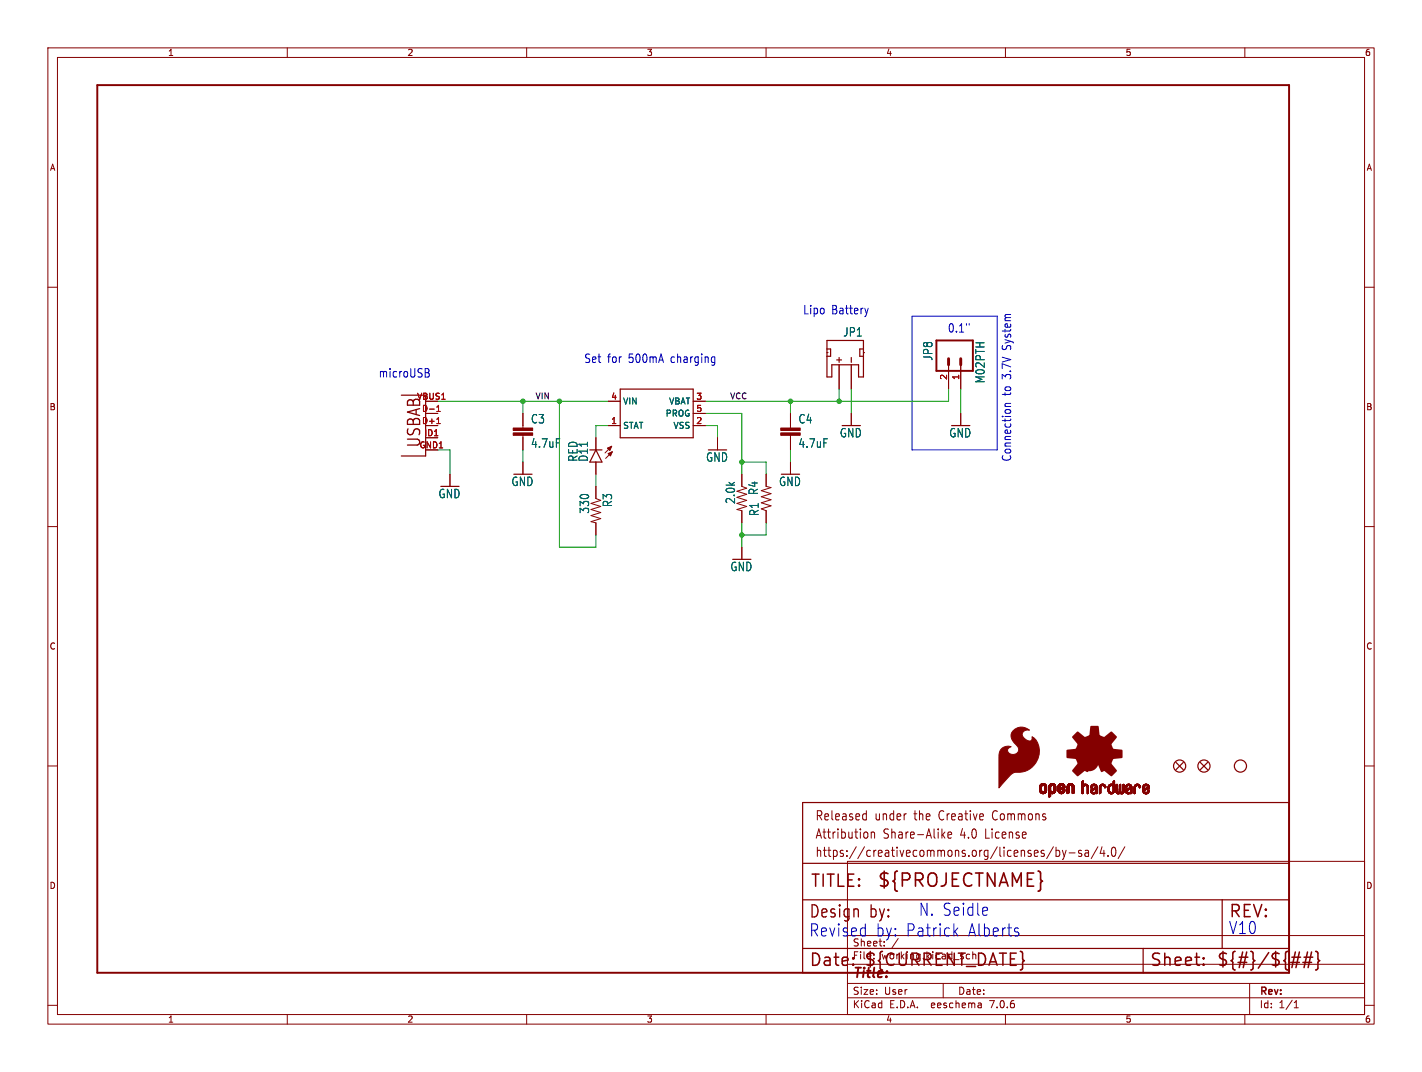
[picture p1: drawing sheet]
<svg xmlns="http://www.w3.org/2000/svg" width="297mm" height="224mm" viewBox="0 0 297 224" stroke-linecap="round" stroke-linejoin="round" font-family="sans-serif">
<defs><g id="words">
<text font-size="3.8" fill="#840000" x="183.1" y="185.7">${PROJECTNAME}</text>
<g font-size="3.5" fill="#840000">
<text x="88.2" y="93.7" transform="rotate(-90 88.2 93.7)">USBAB</text>
<text x="169.2" y="185.7">TITLE:</text>
<text x="168.9" y="192.1">Design</text>
<text x="256.5" y="192.1">REV:</text>
<text x="168.9" y="202.2">Date:</text>
<text x="180.3" y="202.2">${CURRENT_DATE}</text>
<text x="240" y="202.2">Sheet:</text>
<text x="254" y="202.2">${#}/${##}</text>
</g>
<g font-size="3.5" fill="#0000c2">
<text x="191.8" y="191.5">N. Seidle</text>
<text x="168.9" y="195.8">Revised</text>
<text x="181.6" y="192.1">by:</text>
<text x="182.8" y="195.8">by: Patrick</text>
<text x="202.1" y="195.8">Alberts</text>
<text x="256.5" y="195.3">V10</text>
</g>
<text font-size="2.8" fill="#840000" x="178" y="204.8">Title:</text>
<g font-size="2.7" fill="#840000">
<text x="170.2" y="171.7">Released</text>
<text x="182.7" y="171.7">under</text>
<text x="191.1" y="171.7">the</text>
<text x="196.5" y="171.7">Creative</text>
<text x="208" y="171.7">Commons</text>
<text x="170.2" y="175.5">Attribution</text>
<text x="170.2" y="179.3">https://creativecommons.org/licenses/by-sa/4.0/</text>
<text x="184.5" y="175.5">Share-Alike</text>
<text x="200.8" y="175.5">4.0</text>
<text x="206.2" y="175.5">License</text>
</g>
<g font-size="2.5" fill="#0000c2">
<text x="167.6" y="65.8">Lipo</text>
<text x="173.6" y="65.8">Battery</text>
<text x="197.9" y="69.6">0.1&quot;</text>
<text x="121.9" y="76">Set</text>
<text x="126.8" y="76">for</text>
<text x="131.3" y="76">500mA</text>
<text x="140.2" y="76">charging</text>
<text x="211.3" y="73" transform="rotate(-90 211.3 73)">System</text>
<text x="79" y="79">microUSB</text>
<text x="211.3" y="82.7" transform="rotate(-90 211.3 82.7)">to</text>
<text x="211.3" y="79.2" transform="rotate(-90 211.3 79.2)">3.7V</text>
<text x="211.3" y="96.5" transform="rotate(-90 211.3 96.5)">Connection</text>
</g>
<g font-size="2.5" fill="#006464">
<text x="176" y="70.5">JP1</text>
<text x="195" y="75.4" transform="rotate(-90 195 75.4)">JP8</text>
<text x="205.9" y="80.2" transform="rotate(-90 205.9 80.2)">M02PTH</text>
<text x="110.8" y="88.7">C3</text>
<text x="166.7" y="88.7">C4</text>
<text x="110.8" y="93.7">4.7uF</text>
<text x="166.7" y="93.7">4.7uF</text>
<text x="175.3" y="91.6">GND</text>
<text x="198.2" y="91.6">GND</text>
<text x="106.7" y="101.7">GND</text>
<text x="120.8" y="96.5" transform="rotate(-90 120.8 96.5)">RED</text>
<text x="123" y="96.5" transform="rotate(-90 123 96.5)">D11</text>
<text x="147.4" y="96.7">GND</text>
<text x="162.6" y="101.7">GND</text>
<text x="91.5" y="104.3">GND</text>
<text x="123.2" y="107.4" transform="rotate(-90 123.2 107.4)">330</text>
<text x="128" y="106" transform="rotate(-90 128 106)">R3</text>
<text x="153.7" y="105.4" transform="rotate(-90 153.7 105.4)">2.0k</text>
<text x="158.7" y="107.9" transform="rotate(-90 158.7 107.9)">R1 R4</text>
<text x="152.5" y="119.5">GND</text>
</g>
<g font-size="2.1" fill="#840000">
<text x="178" y="197.9">Sheet:</text>
<text x="178" y="200.6">File:</text>
<text x="184.1" y="200.6">working.kicad_sch</text>
<text x="178" y="208">Size:</text>
<text x="184.7" y="208">User</text>
<text x="200" y="208">Date:</text>
<text x="263" y="208.2">Rev:</text>
<text x="178" y="210.8">KiCad</text>
<text x="185.7" y="210.8">E.D.A.</text>
<text x="194.6" y="210.8">eeschema</text>
<text x="207" y="210.8">7.0.6</text>
<text x="263" y="210.8">Id:</text>
<text x="267.1" y="210.8">1/1</text>
</g>
<g font-size="1.8" fill="#840000">
<text x="35" y="11.9">1</text>
<text x="85" y="11.9">2</text>
<text x="135" y="11.9">3</text>
<text x="185" y="11.9">4</text>
<text x="235" y="11.9">5</text>
<text x="285" y="11.9">6</text>
<text x="10.3" y="35.9">A</text>
<text x="285.3" y="35.9">A</text>
<text x="10.3" y="85.9">B</text>
<text x="285.3" y="85.9">B</text>
<text x="10.3" y="135.9">C</text>
<text x="285.3" y="135.9">C</text>
<text x="10.3" y="185.9">D</text>
<text x="285.3" y="185.9">D</text>
<text x="35" y="213.8">1</text>
<text x="85" y="213.8">2</text>
<text x="135" y="213.8">3</text>
<text x="185" y="213.8">4</text>
<text x="235" y="213.8">5</text>
<text x="285" y="213.8">6</text>
</g>
<g font-size="1.8" fill="#a90000">
<text x="87" y="83.6">VBUS1</text>
<text x="127.6" y="83.6">4</text>
<text x="145.3" y="83.6">3</text>
<text x="197.9" y="79.4" transform="rotate(-90 197.9 79.4)">2</text>
<text x="200.4" y="79.4" transform="rotate(-90 200.4 79.4)">1</text>
<text x="88" y="88.6">D+1</text>
<text x="88" y="86.1">D-1</text>
<text x="127.6" y="88.6">1</text>
<text x="145.3" y="88.6">2</text>
<text x="145.3" y="86.1">5</text>
<text x="87.5" y="93.7">GND1</text>
<text x="88.5" y="91.2">ID1</text>
</g>
<g font-size="1.8" fill="#006464">
<text x="130" y="89.8">STAT</text>
<text x="130" y="84.7">VIN</text>
<text x="138.9" y="87.2">PROG</text>
<text x="139.7" y="84.7">VBAT</text>
<text x="140.6" y="89.8">VSS</text>
</g>
<g font-size="1.7" fill="#0f0f0f">
<text x="111.8" y="83.5">VIN</text>
<text x="152.4" y="83.5">VCC</text>
</g>
</g></defs>
<g fill="none" stroke="#840000" stroke-width=".21">
<path d="M10 10h277v203.9h-277zM12 12h273v199.9h-273zM60 10v2M110 10v2M160 10v2M210 10v2M260 10v2M10 60h2M285 60h2M172.7 73.7h.1M175.3 76.2v5.1M177.8 76.2v5.1"/>
<path d="M180.3 73.7h.1M198.1 76.2v5.1M200.7 76.2v5.1M88.9 86.4h2.5M94 99.1v2.5M109.2 86.4v3M109.2 90.9v3.1M109.2 96.5v2.6M124.5 91.4v2.6M124.5 96.5v2.6M127 88.9h2.5M127 83.8h2.5"/>
<path d="M127.8 93.2l-1.4 1.4M127.9 94.4l-1.4 1.4M144.8 86.4h2.5M144.8 88.9h2.5M144.8 83.8h2.5M149.9 91.4v2.6M154.9 99.1v2.5l1.1 .4-2.1 .6 2.1 .7-2.1 .6 2.1 .6-2.1 .7 2.1 .6-2.1 .6 1 .3v2.5M160 99.1v2.5l1 .3-2 .6 2 .6-2 .7 2 .6-2 .6 2 .7-2 .6 1 .4v2.5M165.1 86.4v3M165.1 90.9v3.1M165.1 96.5v2.6M177.8 86.4v2.5"/>
<path d="M200.7 86.4v2.5M10 110h2M124.5 101.6v2.5l1 .4-2.1 .7 2.1 .6-2.1 .6 2.1 .7-2.1 .6 2.1 .6-2.1 .7 1.1 .2v2.6M154.9 114.3v2.5M285 110h2M10 160h2M285 160h2M177 179.9h108v32h-108zM180.5 170l.4 .1M180.9 169.3v2M180.9 171.2l-.4 .1M181.2 174v.9"/>
<path d="M182 173.8v1.3M182 174l.2-.2 .4 .1 .1 1.2M196.9 174.4l.5 .7M197.4 173.8l-.7 .7M198 174.4l.8-.1-.1-.4-.5-.1-.2 .3 .1 .9h.6M220 176.9l-1.4 2.5M220.6 177v1.9M220.6 177.7l.4-.1 .3 .4-.1 .8h-.6M221.9 177.6l.4 1.3M222.3 178.9l-.2 .5-.2 .1M222.7 177.6l-.4 1.3M223.3 178.2h1.2"/>
<path d="M225.9 177.7l-.4-.1-.2 .3v.3l.6 .1v.5h-.6M226.7 177.7h.6l.1 1.2M227.4 178.1l-.6 .1a.4 .4 0 0 0-.2 .3 .4 .4 0 0 0 .2 .4l.6-.1M229.3 176.9l-1.4 2.5M230.2 176.9l-.4 1.4h1M230.6 177.6v1.3M231.4 178.7v.2M232.4 177.1l.3-.1a1.34 1.34 0 0 1 0 1.9h-.2a1.44 1.44 0 0 1-.1-1.8zM234.9 176.9l-1.4 2.5M177 195.4h108M187.6 196l-1.3 2M10 210h2"/>
<path d="M60 211.9v2M110 211.9v2M160 211.9v2M177 208.4h108M177 205.4h108M177 201.4h108M197 205.4v3M204.9 209.6l.1 .9M205 210.4l-.2 .1M205 209.9h-.2M210 211.9v2M260 211.9v2"/>
<path d="M261 205.4v6.5M270.3 210.5h.9M270.3 209.4l.4-.4v1.5M285 210h2"/>
</g>
<g fill="none" stroke="#840000" stroke-width=".25">
<path d="M172.7 71.1h7.6v7.6h-1v-2.5h-5.6v2.5h-1zM172.7 72.9h.8v1.5h-.8M174.8 75.2h1M175.3 74.7v1M177.8 74.7v1M180.3 72.9h-.7v1.5h.7M83.8 82.6h5.1v12.7h-5.1M123.2 94h2.5M124.5 94l1.2 2.5h-2.5zM129.5 81.3h15.3v10.1h-15.3zM245.6 159.3l1.5 1.5M247.1 159.3l-1.5 1.5"/>
<path d="M250.7 159.3l1.5 1.5M252.2 159.3l-1.5 1.5M167.6 167.6h101.6v35.6h-101.6zM167.6 198.1h101.6M167.6 180.3h101.6M167.6 188h101.6M238.8 198.1v5.1M255.3 188v10.1"/>
<circle cx="246.4" cy="160" r="1.27"/>
<circle cx="251.5" cy="160" r="1.27"/>
<circle cx="259.1" cy="160" r="1.27"/>
</g>
<path d="M91.2 88.5h.8M91.2 85.9h.8M91.2 85l.4-.3v1.2" fill="none" stroke="#a90000" stroke-width=".21"/>
<g fill="#840000" stroke="#840000" stroke-width=".21">
<path d="M211.6 152.7a2.45 2.45 0 0 1 3.4-.2 1.05 1.05 0 0 0-1.4 .6 1.05 1.05 0 0 0 .7 1.4 .75 .75 0 0 0 1.3-.2l-.1-.4a3.8 3.8 0 0 1 .8 5.5 4.3 4.3 0 0 1-4.2 1.9 7.8 7.8 0 0 0-2.8 2.5l-.7 .8v-6.4a1.93 1.93 0 0 1 2.6-2.2 .81 .81 0 0 0-.8 .9 .81 .81 0 0 0 1 .7 1.09 1.09 0 0 0 1.3-.6 1.09 1.09 0 0 0-.4-1.4 2.08 2.08 0 0 1-.7-2.9z"/>
<path d="M127 94.7l.9-.3-.4 .9z"/>
<path d="M126.9 93.6l.9-.4-.4 .9z"/>
<path d="M163.1 90.4h4v.5h-4z"/>
<path d="M163.1 89.4h4v.5h-4z"/>
<path d="M107.2 90.4h4.1v.5h-4.1z"/>
<path d="M107.2 89.4h4.1v.5h-4.1z"/>
<path d="M217.1 165.1h.4z"/>
<path d="M217.1 165l.4 .1z"/>
<path d="M217.1 165h.4z"/>
<path d="M217.1 164.9l.4 .1z"/>
<path d="M217.1 164.9h.4z"/>
<path d="M217.1 164.8l.4 .1z"/>
<path d="M217.1 164.8h.4z"/>
<path d="M217.1 164.7l.4 .1z"/>
<path d="M217.1 164.7h.4z"/>
<path d="M217.1 164.6l.4 .1z"/>
<path d="M217.1 164.6h.4z"/>
<path d="M217.1 164.5l.4 .1z"/>
<path d="M217.1 164.5h.4z"/>
<path d="M217.1 164.4l.4 .1z"/>
<path d="M217.1 164.4h.4z"/>
<path d="M217.1 164.3l.4 .1z"/>
<path d="M217.2 165.2h.4z"/>
<path d="M217.2 165.1l.3 .1z"/>
<path d="M217.2 165.1h.3z"/>
<path d="M217.2 164.3h.3z"/>
<path d="M217.2 164.3h.4z"/>
<path d="M217.2 165.3h.4z"/>
<path d="M217.2 165.2l.4 .1z"/>
<path d="M217.2 164.2l.4 .1z"/>
<path d="M217.2 164.2h.4z"/>
<path d="M217.2 165.3h.5z"/>
<path d="M217.2 164.1l.4 .1z"/>
<path d="M217.2 164.1h.5z"/>
<path d="M217.2 165.4h.5z"/>
<path d="M217.2 165.3l.5 .1z"/>
<path d="M217.2 165.4h.6z"/>
<path d="M217.2 164.1h.6z"/>
<path d="M217.2 165.4h1.3z"/>
<path d="M217.2 164l1.3 .1z"/>
<path d="M217.2 164h1.3z"/>
<path d="M217.3 165.5h1.2z"/>
<path d="M217.3 165.4l1.2 .1z"/>
<path d="M217.3 164h1.2z"/>
<path d="M217.3 163.9l1.1 .1z"/>
<path d="M217.3 165.5h1.1z"/>
<path d="M217.3 163.9h1.1z"/>
<path d="M217.3 165.5l1.1 .1z"/>
<path d="M217.3 165.6h1.1z"/>
<path d="M217.4 165.6h1z"/>
<path d="M217.4 163.9h1z"/>
<path d="M217.4 163.8l1 .1z"/>
<path d="M217.4 163.8h1z"/>
<path d="M217.4 165.6h.9z"/>
<path d="M217.4 163.8h.9z"/>
<path d="M217.4 165.6l.9 .1z"/>
<path d="M217.4 165.7h.9z"/>
<path d="M217.5 163.8h.8z"/>
<path d="M217.5 165.7h.8z"/>
<path d="M217.5 165.7h.7z"/>
<path d="M217.5 163.7l.7 .1z"/>
<path d="M217.5 163.7h.7z"/>
<path d="M217.6 165.7h.6z"/>
<path d="M217.6 163.7h.6z"/>
<path d="M217.6 165.7l.5 .1z"/>
<path d="M217.6 163.7h.5z"/>
<path d="M217.7 165.8h.4z"/>
<path d="M217.7 163.7h.4z"/>
<path d="M217.7 165.8h.3z"/>
<path d="M217.7 163.7h.3z"/>
<path d="M217.8 165.8h.2z"/>
<path d="M217.8 163.7h.2z"/>
<path d="M217.9 164.1h.6z"/>
<path d="M218 165.4h.5z"/>
<path d="M218 164.1h.5z"/>
<path d="M218 165.3l.5 .1z"/>
<path d="M218.1 165.3h.5z"/>
<path d="M218.1 164.1h.4z"/>
<path d="M218.1 164.1h.5z"/>
<path d="M218.1 164.1l.5 .1z"/>
<path d="M218.1 164.2h.5z"/>
<path d="M218.2 165.2l.4 .1z"/>
<path d="M218.2 164.2h.4z"/>
<path d="M218.2 165.2h.4z"/>
<path d="M218.2 164.3h.4z"/>
<path d="M218.2 164.2l.4 .1z"/>
<path d="M218.2 165.1l.4 .1z"/>
<path d="M218.2 165.1h.4z"/>
<path d="M218.2 165l.4 .1z"/>
<path d="M218.2 165h.4z"/>
<path d="M218.2 164.9l.4 .1z"/>
<path d="M218.2 164.9h.4z"/>
<path d="M218.2 164.8l.4 .1z"/>
<path d="M218.2 164.8h.4z"/>
<path d="M218.2 164.7l.4 .1z"/>
<path d="M218.2 164.7h.4z"/>
<path d="M218.2 164.6l.4 .1z"/>
<path d="M218.2 164.6h.4z"/>
<path d="M218.2 164.5l.4 .1z"/>
<path d="M218.2 164.5h.4z"/>
<path d="M218.2 164.4l.4 .1z"/>
<path d="M218.2 164.4h.4z"/>
<path d="M218.2 164.3l.4 .1z"/>
<path d="M219.1 166.4h.2z"/>
<path d="M219.1 166.4h.3z"/>
<path d="M219.1 166.3l.3 .1z"/>
<path d="M219.1 166.3h.3z"/>
<path d="M219.1 166.2l.3 .1z"/>
<path d="M219.1 166.2h.3z"/>
<path d="M219.1 166.1l.3 .1z"/>
<path d="M219.1 166.1h.3z"/>
<path d="M219.1 166l.3 .1z"/>
<path d="M219.1 166h.3z"/>
<path d="M219.1 165.9l.3 .1z"/>
<path d="M219.1 165.9h.3z"/>
<path d="M219.1 165.8l.3 .1z"/>
<path d="M219.1 165.8h.3z"/>
<path d="M219.1 165.8h.4z"/>
<path d="M219.1 165.7l.4 .1z"/>
<path d="M219.1 165.7h1z"/>
<path d="M219.1 165.7h1.1z"/>
<path d="M219.1 165.6l1.1 .1z"/>
<path d="M219.1 165.6h1.2z"/>
<path d="M219.1 165.5l1.3 .1z"/>
<path d="M219.1 165.5h1.3z"/>
<path d="M219.1 165.4l1.3 .1z"/>
<path d="M219.1 165.4h1.3z"/>
<path d="M219.1 165.4h.6z"/>
<path d="M219.1 165.4h.5z"/>
<path d="M219.1 165.3l.5 .1z"/>
<path d="M219.1 165.3h.5z"/>
<path d="M219.1 165.3h.4z"/>
<path d="M219.1 165.2l.4 .1z"/>
<path d="M219.1 165.2h.4z"/>
<path d="M219.1 165.2h.3z"/>
<path d="M219.1 165.1l.3 .1z"/>
<path d="M219.1 165.1h.3z"/>
<path d="M219.1 165l.3 .1z"/>
<path d="M219.1 165h.3z"/>
<path d="M219.1 164.9l.3 .1z"/>
<path d="M219.1 164.9h.3z"/>
<path d="M219.1 164.8l.3 .1z"/>
<path d="M219.1 164.8h.3z"/>
<path d="M219.1 164.7l.3 .1z"/>
<path d="M219.1 164.7h.3z"/>
<path d="M219.1 164.6l.3 .1z"/>
<path d="M219.1 164.6h.3z"/>
<path d="M219.1 164.5l.3 .1z"/>
<path d="M219.1 164.5h.3z"/>
<path d="M219.1 164.4l.3 .1z"/>
<path d="M219.1 164.4h.3z"/>
<path d="M219.1 164.3l.3 .1z"/>
<path d="M219.1 164.3h.3z"/>
<path d="M219.1 164.3h.4z"/>
<path d="M219.1 164.2l.4 .1z"/>
<path d="M219.1 166.5h.1z"/>
<path d="M219.1 166.4l.1 .1z"/>
<path d="M219.1 164.2h.4z"/>
<path d="M219.1 164.1l.5 .1z"/>
<path d="M219.1 164.1h.5z"/>
<path d="M219.1 164.1h.6z"/>
<path d="M219.1 164l1.3 .1z"/>
<path d="M219.1 164h1.3z"/>
<path d="M219.2 164h1.2z"/>
<path d="M219.2 163.9l1.2 .1z"/>
<path d="M219.2 163.9h1.2z"/>
<path d="M219.2 163.9h1.1z"/>
<path d="M219.3 163.9h1z"/>
<path d="M219.3 163.8l1 .1z"/>
<path d="M219.3 163.8h1z"/>
<path d="M219.3 163.8h.9z"/>
<path d="M219.4 163.8h.8z"/>
<path d="M219.4 163.7l.7 .1z"/>
<path d="M219.4 163.7h.7z"/>
<path d="M219.5 163.7h.6z"/>
<path d="M219.5 165.7l.5 .1z"/>
<path d="M219.5 163.7h.5z"/>
<path d="M219.6 165.8h.4z"/>
<path d="M219.6 163.7h.4z"/>
<path d="M219.6 163.7h.3z"/>
<path d="M219.7 165.8h.2z"/>
<path d="M219.7 163.7h.2z"/>
<path d="M219.8 164.1h.6z"/>
<path d="M219.9 165.4h.5z"/>
<path d="M219.9 165.4h.6z"/>
<path d="M219.9 164.1h.6z"/>
<path d="M220 165.3l.5 .1z"/>
<path d="M220 164.1h.5z"/>
<path d="M220 165.3h.5z"/>
<path d="M220 164.1l.5 .1z"/>
<path d="M220 164.2h.5z"/>
<path d="M220.1 165.3h.4z"/>
<path d="M220.1 165.2l.4 .1z"/>
<path d="M220.1 164.2h.4z"/>
<path d="M220.1 165.2h.4z"/>
<path d="M220.1 164.3h.4z"/>
<path d="M220.1 164.2l.4 .1z"/>
<path d="M220.1 165.1l.4 .1z"/>
<path d="M220.1 165.1h.4z"/>
<path d="M220.1 164.4h.4z"/>
<path d="M220.1 164.3l.4 .1z"/>
<path d="M220.1 165l.4 .1z"/>
<path d="M220.1 165h.4z"/>
<path d="M220.1 164.9l.4 .1z"/>
<path d="M220.1 164.9h.4z"/>
<path d="M220.1 164.8l.4 .1z"/>
<path d="M220.1 164.8h.4z"/>
<path d="M220.1 164.7l.4 .1z"/>
<path d="M220.1 164.7h.4z"/>
<path d="M220.1 164.6l.4 .1z"/>
<path d="M220.1 164.6h.4z"/>
<path d="M220.1 164.5l.4 .1z"/>
<path d="M220.1 164.5h.4z"/>
<path d="M220.1 164.4l.4 .1z"/>
<path d="M221 165.2h.4z"/>
<path d="M221 165.1l.4 .1z"/>
<path d="M221 165.1h.4z"/>
<path d="M221 165l.4 .1z"/>
<path d="M221 165h.5z"/>
<path d="M221 165h.6z"/>
<path d="M221 164.9l.7 .1z"/>
<path d="M221 164.9h.7z"/>
<path d="M221 164.9h.8z"/>
<path d="M221 164.9h.9z"/>
<path d="M221 164.8l.9 .1z"/>
<path d="M221 164.8h.9z"/>
<path d="M221 164.8h1z"/>
<path d="M221 164.8h1.1z"/>
<path d="M221 164.7l1.1 .1z"/>
<path d="M221 164.7h1.1z"/>
<path d="M221 164.7h1.2z"/>
<path d="M221 164.7h1.3z"/>
<path d="M221 164.6l1.3 .1z"/>
<path d="M221 164.6h1.3z"/>
<path d="M221 164.6h1.4z"/>
<path d="M221 164.6h.4z"/>
<path d="M221 164.6h.3z"/>
<path d="M221 164.5l.3 .1z"/>
<path d="M221 164.5h.3z"/>
<path d="M221 164.4l.3 .1z"/>
<path d="M221 164.4h.3z"/>
<path d="M221 164.4h.4z"/>
<path d="M221 164.3l.4 .1z"/>
<path d="M221 164.3h.4z"/>
<path d="M221 164.2l.4 .1z"/>
<path d="M221 165.3h.5z"/>
<path d="M221 165.3h.4z"/>
<path d="M221 165.2l.4 .1z"/>
<path d="M221 164.2h.4z"/>
<path d="M221 164.2h.5z"/>
<path d="M221 164.1l.5 .1z"/>
<path d="M221 164.1h.5z"/>
<path d="M221 165.3l.5 .1z"/>
<path d="M221 165.4h.6z"/>
<path d="M221 164.1h.6z"/>
<path d="M221 165.4h1.3z"/>
<path d="M221.1 165.4h1.2z"/>
<path d="M221.1 164l1.2 .1z"/>
<path d="M221.1 164h1.2z"/>
<path d="M221.1 165.5h1.2z"/>
<path d="M221.1 165.4l1.2 .1z"/>
<path d="M221.1 165.5h1.1z"/>
<path d="M221.1 163.9l1.2 .1z"/>
<path d="M221.1 165.5l1.1 .1z"/>
<path d="M221.1 163.9h1.2z"/>
<path d="M221.2 165.6h1z"/>
<path d="M221.2 163.9h1z"/>
<path d="M221.2 163.8l1 .1z"/>
<path d="M221.2 163.8h1z"/>
<path d="M221.2 165.6l.9 .1z"/>
<path d="M221.3 163.8h.9z"/>
<path d="M221.3 165.7h.8z"/>
<path d="M221.3 163.8h.8z"/>
<path d="M221.3 163.7l.8 .1z"/>
<path d="M221.3 163.7h.7z"/>
<path d="M221.4 165.7h.6z"/>
<path d="M221.4 163.7h.6z"/>
<path d="M221.4 165.7l.6 .1z"/>
<path d="M221.4 164.6h1z"/>
<path d="M221.5 164.6h.9z"/>
<path d="M221.5 163.7h.4z"/>
<path d="M221.5 165.8h.4z"/>
<path d="M221.5 165.8h.3z"/>
<path d="M221.6 165.8h.2z"/>
<path d="M221.6 164.6h.8z"/>
<path d="M221.6 163.7h.2z"/>
<path d="M221.6 164.5l.8 .1z"/>
<path d="M221.6 164.5h.8z"/>
<path d="M221.7 164.5h.7z"/>
<path d="M221.8 164.5h.6z"/>
<path d="M221.8 164.1h.5z"/>
<path d="M221.8 165.4h.5z"/>
<path d="M221.8 164.1h.6z"/>
<path d="M221.8 164.4l.6 .1z"/>
<path d="M221.8 164.4h.6z"/>
<path d="M221.9 165.3l.5 .1z"/>
<path d="M221.9 164.4h.5z"/>
<path d="M221.9 164.1h.5z"/>
<path d="M221.9 165.3h.5z"/>
<path d="M221.9 164.1l.5 .1z"/>
<path d="M221.9 164.2h.5z"/>
<path d="M222 165.3h.4z"/>
<path d="M222 164.2h.4z"/>
<path d="M222 164.4h.4z"/>
<path d="M222 165.2l.4 .1z"/>
<path d="M222 165.2h.4z"/>
<path d="M222 164.3l.4 .1z"/>
<path d="M222 164.3h.4z"/>
<path d="M222 164.2l.4 .1z"/>
<path d="M222 165.1l.4 .1z"/>
<path d="M222 165.1h.4z"/>
<path d="M222.1 165.1h.3z"/>
<path d="M222.1 165l.3 .1z"/>
<path d="M222.1 165h.3z"/>
<path d="M222.2 164.9l.2 .1z"/>
<path d="M222.2 164.9h.2z"/>
<path d="M222.9 165.7h.2z"/>
<path d="M222.9 165.7h.3z"/>
<path d="M222.9 165.6l.3 .1z"/>
<path d="M222.9 165.6h.3z"/>
<path d="M222.9 165.6h.4z"/>
<path d="M222.9 165.5l.4 .1z"/>
<path d="M222.9 165.5h.4z"/>
<path d="M222.9 165.4l.4 .1z"/>
<path d="M222.9 165.4h.4z"/>
<path d="M222.9 165.3l.4 .1z"/>
<path d="M222.9 165.3h.4z"/>
<path d="M222.9 165.2l.4 .1z"/>
<path d="M222.9 165.2h.4z"/>
<path d="M222.9 165.1l.4 .1z"/>
<path d="M222.9 165.1h.4z"/>
<path d="M222.9 165l.4 .1z"/>
<path d="M222.9 165h.4z"/>
<path d="M222.9 164.9l.4 .1z"/>
<path d="M222.9 164.9h.4z"/>
<path d="M222.9 164.8l.4 .1z"/>
<path d="M222.9 164.8h.4z"/>
<path d="M222.9 164.7l.4 .1z"/>
<path d="M222.9 164.7h.4z"/>
<path d="M222.9 164.6l.4 .1z"/>
<path d="M222.9 164.6h.4z"/>
<path d="M222.9 164.5l.4 .1z"/>
<path d="M222.9 164.5h.4z"/>
<path d="M222.9 164.4l.4 .1z"/>
<path d="M222.9 164.4h.4z"/>
<path d="M222.9 164.3l.4 .1z"/>
<path d="M222.9 164.3h.4z"/>
<path d="M222.9 164.2l.4 .1z"/>
<path d="M222.9 165.7l.1 .1z"/>
<path d="M222.9 164.2h.4z"/>
<path d="M222.9 164.2h.5z"/>
<path d="M222.9 164.1l.5 .1z"/>
<path d="M222.9 164.1h.5z"/>
<path d="M222.9 164.1h.6z"/>
<path d="M223 164.1h.6z"/>
<path d="M223 164l1.3 .1z"/>
<path d="M223 164h1.3z"/>
<path d="M223 164h1.2z"/>
<path d="M223 163.9l1.2 .1z"/>
<path d="M223 163.9h1.2z"/>
<path d="M223.1 163.9h1.1z"/>
<path d="M223.1 163.9h1z"/>
<path d="M223.1 163.8l1 .1z"/>
<path d="M223.1 163.8h1z"/>
<path d="M223.2 163.8h.8z"/>
<path d="M223.2 163.7l.8 .1z"/>
<path d="M223.3 163.7h.6z"/>
<path d="M223.4 163.7h.4z"/>
<path d="M223.5 163.7h.3z"/>
<path d="M223.5 163.7h.2z"/>
<path d="M223.7 164.1h.6z"/>
<path d="M223.8 164.1h.5z"/>
<path d="M223.8 164.1l.5 .1z"/>
<path d="M223.9 164.2h.4z"/>
<path d="M223.9 164.2l.4 .1z"/>
<path d="M223.9 164.3h.4z"/>
<path d="M223.9 165.7h.3z"/>
<path d="M223.9 165.7h.4z"/>
<path d="M223.9 165.6l.4 .1z"/>
<path d="M223.9 165.6h.4z"/>
<path d="M223.9 165.6h.5z"/>
<path d="M223.9 165.5l.5 .1z"/>
<path d="M223.9 165.5h.5z"/>
<path d="M223.9 165.4l.5 .1z"/>
<path d="M223.9 165.4h.5z"/>
<path d="M223.9 165.3l.5 .1z"/>
<path d="M223.9 165.3h.5z"/>
<path d="M223.9 165.2l.5 .1z"/>
<path d="M223.9 165.2h.5z"/>
<path d="M223.9 165.1l.5 .1z"/>
<path d="M223.9 165.1h.5z"/>
<path d="M223.9 165l.5 .1z"/>
<path d="M223.9 165h.5z"/>
<path d="M223.9 164.9l.5 .1z"/>
<path d="M223.9 164.9h.5z"/>
<path d="M223.9 164.8l.5 .1z"/>
<path d="M223.9 164.8h.5z"/>
<path d="M223.9 164.7l.5 .1z"/>
<path d="M223.9 164.7h.5z"/>
<path d="M223.9 164.6l.5 .1z"/>
<path d="M223.9 164.6h.5z"/>
<path d="M223.9 164.5l.5 .1z"/>
<path d="M223.9 164.5h.5z"/>
<path d="M223.9 164.4l.5 .1z"/>
<path d="M223.9 164.4h.5z"/>
<path d="M223.9 164.3l.5 .1z"/>
<path d="M223.9 164.3h.5z"/>
<path d="M224 165.7h.2z"/>
<path d="M224 165.7l.1 .1z"/>
<path d="M226 165.8h.1z"/>
<path d="M226 165.7l.2 .1z"/>
<path d="M226 163.3h.3z"/>
<path d="M226 165.7h.2z"/>
<path d="M226 165.7h.3z"/>
<path d="M226 165.6l.3 .1z"/>
<path d="M226 165.6h.3z"/>
<path d="M226 165.5l.3 .1z"/>
<path d="M226 165.5h.3z"/>
<path d="M226 165.4l.3 .1z"/>
<path d="M226 165.4h.3z"/>
<path d="M226 165.3l.3 .1z"/>
<path d="M226 165.3h.3z"/>
<path d="M226 165.2l.3 .1z"/>
<path d="M226 165.2h.3z"/>
<path d="M226 165.1l.3 .1z"/>
<path d="M226 165.1h.3z"/>
<path d="M226 165l.3 .1z"/>
<path d="M226 165h.3z"/>
<path d="M226 164.9l.3 .1z"/>
<path d="M226 164.9h.3z"/>
<path d="M226 164.8l.3 .1z"/>
<path d="M226 164.8h.3z"/>
<path d="M226 164.7l.3 .1z"/>
<path d="M226 164.7h.3z"/>
<path d="M226 164.6l.3 .1z"/>
<path d="M226 164.6h.3z"/>
<path d="M226 164.5l.3 .1z"/>
<path d="M226 164.5h.3z"/>
<path d="M226 164.4l.3 .1z"/>
<path d="M226 164.4h.3z"/>
<path d="M226 164.3l.3 .1z"/>
<path d="M226 164.3h.3z"/>
<path d="M226 164.3h.4z"/>
<path d="M226 164.2l.4 .1z"/>
<path d="M226 164.2h.4z"/>
<path d="M226 164.2h.5z"/>
<path d="M226 164.1l.5 .1z"/>
<path d="M226 164.1h.5z"/>
<path d="M226 164.1h.6z"/>
<path d="M226 164.1h1.2z"/>
<path d="M226 164l1.2 .1z"/>
<path d="M226 164h1.2z"/>
<path d="M226 164h1.1z"/>
<path d="M226 163.9l1.1 .1z"/>
<path d="M226 163.9h1.1z"/>
<path d="M226 163.9h1z"/>
<path d="M226 163.9h.3z"/>
<path d="M226 163.8l.3 .1z"/>
<path d="M226 163.8h.3z"/>
<path d="M226 163.7l.3 .1z"/>
<path d="M226 163.7h.3z"/>
<path d="M226 163.6l.3 .1z"/>
<path d="M226 163.6h.3z"/>
<path d="M226 163.5l.3 .1z"/>
<path d="M226 163.5h.3z"/>
<path d="M226 163.4l.3 .1z"/>
<path d="M226 163.4h.3z"/>
<path d="M226 163.3l.3 .1z"/>
<path d="M226 163.2l.3 .1z"/>
<path d="M226 163.2h.3z"/>
<path d="M226.1 163.2h.2z"/>
<path d="M226.1 163.1l.2 .1z"/>
<path d="M226.4 163.9h.6z"/>
<path d="M226.4 163.8l.6 .1z"/>
<path d="M226.4 163.8h.5z"/>
<path d="M226.5 163.8h.4z"/>
<path d="M226.7 164.1h.5z"/>
<path d="M226.8 164.1h.4z"/>
<path d="M226.9 164.1h.4z"/>
<path d="M226.9 164.1l.4 .1z"/>
<path d="M226.9 164.2h.4z"/>
<path d="M227 164.2h.3z"/>
<path d="M227 164.3h.3z"/>
<path d="M227 164.2l.3 .1z"/>
<path d="M227.1 164.4h.2z"/>
<path d="M227.1 164.3l.2 .1z"/>
<path d="M227.1 164.5h.2z"/>
<path d="M227.1 164.4l.2 .1z"/>
<path d="M227.1 165.8h.1z"/>
<path d="M227.1 165.7l.2 .1z"/>
<path d="M227.1 165.7h.2z"/>
<path d="M227.1 165.6l.2 .1z"/>
<path d="M227.1 165.6h.2z"/>
<path d="M227.1 165.5l.2 .1z"/>
<path d="M227.1 165.5h.2z"/>
<path d="M227.1 165.4l.2 .1z"/>
<path d="M227.1 165.4h.2z"/>
<path d="M227.1 165.3l.2 .1z"/>
<path d="M227.1 165.3h.2z"/>
<path d="M227.1 165.2l.2 .1z"/>
<path d="M227.1 165.2h.2z"/>
<path d="M227.1 165.1l.2 .1z"/>
<path d="M227.1 165.1h.2z"/>
<path d="M227.1 165l.2 .1z"/>
<path d="M227.1 165h.2z"/>
<path d="M227.1 164.9l.2 .1z"/>
<path d="M227.1 164.9h.2z"/>
<path d="M227.1 164.8l.2 .1z"/>
<path d="M227.1 164.8h.2z"/>
<path d="M227.1 164.7l.2 .1z"/>
<path d="M227.1 164.7h.2z"/>
<path d="M227.1 164.6l.2 .1z"/>
<path d="M227.1 164.6h.2z"/>
<path d="M227.1 164.5l.2 .1z"/>
<path d="M227.8 165.4h.3z"/>
<path d="M227.8 165.3l.3 .1z"/>
<path d="M227.8 165.3h.3z"/>
<path d="M227.8 165.2l.3 .1z"/>
<path d="M227.8 165.2h.3z"/>
<path d="M227.8 164.6h.2z"/>
<path d="M227.8 164.5l.2 .1z"/>
<path d="M227.8 164.5h.2z"/>
<path d="M227.8 164.5h.3z"/>
<path d="M227.8 164.4l.3 .1z"/>
<path d="M227.8 164.4h.3z"/>
<path d="M227.8 165.4h.4z"/>
<path d="M227.8 165.1l.4 .1z"/>
<path d="M227.8 165.1h.4z"/>
<path d="M227.8 164.6h.1z"/>
<path d="M227.8 165.5h.4z"/>
<path d="M227.8 165.4l.4 .1z"/>
<path d="M227.8 164.3l.3 .1z"/>
<path d="M227.8 164.3h.3z"/>
<path d="M227.8 165.5h.5z"/>
<path d="M227.8 165.1h.5z"/>
<path d="M227.8 165l.5 .1z"/>
<path d="M227.8 165h.6z"/>
<path d="M227.8 164.3h.4z"/>
<path d="M227.8 164.2l.4 .1z"/>
<path d="M227.8 164.2h.4z"/>
<path d="M227.9 165.5l.8 .1z"/>
<path d="M227.9 165.5h.4z"/>
<path d="M227.9 165h.5z"/>
<path d="M227.9 164.2h.3z"/>
<path d="M227.9 165.6h.8z"/>
<path d="M227.9 164.2h.4z"/>
<path d="M227.9 165h.6z"/>
<path d="M227.9 164.1l.4 .1z"/>
<path d="M227.9 164.9l.7 .1z"/>
<path d="M227.9 164.1h.4z"/>
<path d="M227.9 164.1h.5z"/>
<path d="M227.9 164.9h.7z"/>
<path d="M227.9 164.1h.6z"/>
<path d="M227.9 165.6l.8 .1z"/>
<path d="M227.9 164.1h1.1z"/>
<path d="M228 165.7h.7z"/>
<path d="M228 164.9h.6z"/>
<path d="M228 164.1h1z"/>
<path d="M228 164.9h.7z"/>
<path d="M228 164l1 .1z"/>
<path d="M228 164h1z"/>
<path d="M228 164.9h.8z"/>
<path d="M228 164h.9z"/>
<path d="M228 164.8l.8 .1z"/>
<path d="M228.1 164h.8z"/>
<path d="M228.1 165.7h.6z"/>
<path d="M228.1 163.9l.8 .1z"/>
<path d="M228.1 164.8h1.1z"/>
<path d="M228.1 163.9h.8z"/>
<path d="M228.1 165.7l.6 .1z"/>
<path d="M228.1 165.8h.6z"/>
<path d="M228.1 163.9h.7z"/>
<path d="M228.2 164.8h1z"/>
<path d="M228.2 165.8h.5z"/>
<path d="M228.2 163.9h.6z"/>
<path d="M228.2 165.8h.4z"/>
<path d="M228.2 163.8l.6 .1z"/>
<path d="M228.2 163.8h.5z"/>
<path d="M228.3 164.8h.9z"/>
<path d="M228.3 163.8h.4z"/>
<path d="M228.3 164.7l.9 .1z"/>
<path d="M228.3 164.7h.9z"/>
<path d="M228.4 164.7h.8z"/>
<path d="M228.4 165.5h.2z"/>
<path d="M228.4 163.8h.2z"/>
<path d="M228.5 165.5h.1z"/>
<path d="M228.5 164.7h.7z"/>
<path d="M228.5 164.6l.7 .1z"/>
<path d="M228.5 164.1h.6z"/>
<path d="M228.5 164.6h.7z"/>
<path d="M228.6 164.1h.5z"/>
<path d="M228.6 164.6h.6z"/>
<path d="M228.7 164.1h.4z"/>
<path d="M228.7 164.6h.5z"/>
<path d="M228.7 164.1l.4 .1z"/>
<path d="M228.7 164.2h.4z"/>
<path d="M228.8 164.2h.3z"/>
<path d="M228.8 164.5l.4 .1z"/>
<path d="M228.8 164.5h.4z"/>
<path d="M228.8 164.2l.3 .1z"/>
<path d="M228.8 164.3h.3z"/>
<path d="M228.8 164.8l.4 .1z"/>
<path d="M228.8 164.3h.4z"/>
<path d="M228.8 164.9h.4z"/>
<path d="M228.9 164.9h.3z"/>
<path d="M228.9 164.5h.3z"/>
<path d="M228.9 164.4h.3z"/>
<path d="M228.9 164.3l.3 .1z"/>
<path d="M228.9 165.8h.1z"/>
<path d="M228.9 165.7l.2 .1z"/>
<path d="M228.9 165.7h.2z"/>
<path d="M228.9 165.7h.3z"/>
<path d="M228.9 165.6l.3 .1z"/>
<path d="M228.9 165.6h.3z"/>
<path d="M228.9 165.5l.3 .1z"/>
<path d="M228.9 165.5h.3z"/>
<path d="M228.9 165.4l.3 .1z"/>
<path d="M228.9 165.4h.3z"/>
<path d="M228.9 165.3l.3 .1z"/>
<path d="M228.9 165.3h.3z"/>
<path d="M228.9 165.2l.3 .1z"/>
<path d="M228.9 165.2h.3z"/>
<path d="M228.9 165.1l.3 .1z"/>
<path d="M228.9 165.1h.3z"/>
<path d="M228.9 165l.3 .1z"/>
<path d="M228.9 165h.3z"/>
<path d="M228.9 164.9l.3 .1z"/>
<path d="M228.9 164.4l.3 .1z"/>
<path d="M229.6 165.8h.1z"/>
<path d="M229.6 165.8h.2z"/>
<path d="M229.6 165.7l.2 .1z"/>
<path d="M229.6 165.7h.2z"/>
<path d="M229.6 165.7h.3z"/>
<path d="M229.6 165.6l.3 .1z"/>
<path d="M229.6 165.6h.3z"/>
<path d="M229.6 165.5l.3 .1z"/>
<path d="M229.6 165.5h.3z"/>
<path d="M229.6 165.4l.3 .1z"/>
<path d="M229.6 165.4h.3z"/>
<path d="M229.6 165.3l.3 .1z"/>
<path d="M229.6 165.3h.3z"/>
<path d="M229.6 165.2l.3 .1z"/>
<path d="M229.6 165.2h.3z"/>
<path d="M229.6 165.1l.3 .1z"/>
<path d="M229.6 165.1h.3z"/>
<path d="M229.6 165l.3 .1z"/>
<path d="M229.6 165h.3z"/>
<path d="M229.6 164.9l.3 .1z"/>
<path d="M229.6 164.9h.3z"/>
<path d="M229.6 164.8l.3 .1z"/>
<path d="M229.6 164.8h.3z"/>
<path d="M229.6 164.7l.3 .1z"/>
<path d="M229.6 164.7h.3z"/>
<path d="M229.6 164.6l.3 .1z"/>
<path d="M229.6 164.6h.3z"/>
<path d="M229.6 164.5l.3 .1z"/>
<path d="M229.6 164.5h.3z"/>
<path d="M229.6 164.4l.3 .1z"/>
<path d="M229.6 164.4h.3z"/>
<path d="M229.6 164.3l.3 .1z"/>
<path d="M229.6 164.3h.3z"/>
<path d="M229.6 164.3h.4z"/>
<path d="M229.7 164.2l.3 .1z"/>
<path d="M229.7 164.2h.3z"/>
<path d="M229.7 164.2h.4z"/>
<path d="M229.7 164.1l.4 .1z"/>
<path d="M229.7 164.1h.4z"/>
<path d="M229.7 164.1h.5z"/>
<path d="M229.7 164.1h.6z"/>
<path d="M229.7 164.1h1.2z"/>
<path d="M229.8 164.1h1z"/>
<path d="M229.8 164l1 .1z"/>
<path d="M229.8 164h1z"/>
<path d="M229.9 164h.8z"/>
<path d="M229.9 163.9l.8 .1z"/>
<path d="M229.9 163.9h.8z"/>
<path d="M230 163.9h.7z"/>
<path d="M230 163.9h.6z"/>
<path d="M230 163.8l.6 .1z"/>
<path d="M230 163.8h.6z"/>
<path d="M230.1 163.8h.4z"/>
<path d="M230.2 163.8h.1z"/>
<path d="M230.3 164.1h.6z"/>
<path d="M230.4 164.1h.5z"/>
<path d="M230.5 164.1h.4z"/>
<path d="M230.5 164.1l.4 .1z"/>
<path d="M230.5 164.2h.4z"/>
<path d="M230.6 164.2h.3z"/>
<path d="M230.6 164.2l.4 .1z"/>
<path d="M230.6 164.3h.4z"/>
<path d="M230.7 164.3h.3z"/>
<path d="M230.7 164.3l.3 .1z"/>
<path d="M230.7 164.4h.3z"/>
<path d="M230.7 164.5h.2z"/>
<path d="M230.7 164.5h.3z"/>
<path d="M230.7 164.4l.3 .1z"/>
<path d="M230.7 164.5l.1 .1z"/>
<path d="M231.4 165.1h.3z"/>
<path d="M231.4 165l.3 .1z"/>
<path d="M231.4 165h.3z"/>
<path d="M231.4 164.9l.3 .1z"/>
<path d="M231.4 164.9h.3z"/>
<path d="M231.4 164.8l.3 .1z"/>
<path d="M231.4 164.8h.3z"/>
<path d="M231.4 164.7l.3 .1z"/>
<path d="M231.4 164.7h.3z"/>
<path d="M231.4 164.6l.3 .1z"/>
<path d="M231.4 164.6h.3z"/>
<path d="M231.4 164.5l.3 .1z"/>
<path d="M231.4 164.5h.3z"/>
<path d="M231.4 165.2h.3z"/>
<path d="M231.4 165.1l.3 .1z"/>
<path d="M231.4 164.4l.3 .1z"/>
<path d="M231.4 164.4h.3z"/>
<path d="M231.4 165.2l.3 .1z"/>
<path d="M231.5 165.3h.2z"/>
<path d="M231.5 164.4h.2z"/>
<path d="M231.5 164.3l.2 .1z"/>
<path d="M231.5 164.3h.2z"/>
<path d="M231.5 165.4h.3z"/>
<path d="M231.5 165.3l.3 .1z"/>
<path d="M231.5 165.3h.3z"/>
<path d="M231.5 164.3h.3z"/>
<path d="M231.5 164.2l.3 .1z"/>
<path d="M231.5 164.2h.3z"/>
<path d="M231.5 165.4l.4 .1z"/>
<path d="M231.5 165.4h.4z"/>
<path d="M231.5 164.2h.4z"/>
<path d="M231.5 165.5h.4z"/>
<path d="M231.5 164.1l.4 .1z"/>
<path d="M231.5 165.5h.5z"/>
<path d="M231.5 164.1h.4z"/>
<path d="M231.5 164.1h.5z"/>
<path d="M231.6 165.5l1.1 .1z"/>
<path d="M231.6 165.5h.5z"/>
<path d="M231.6 164.1h.4z"/>
<path d="M231.6 165.6h1.1z"/>
<path d="M231.6 164.1h.5z"/>
<path d="M231.6 164.1h1.2z"/>
<path d="M231.6 165.6h1z"/>
<path d="M231.6 164l1.2 .1z"/>
<path d="M231.6 164h1.2z"/>
<path d="M231.6 165.6l1 .1z"/>
<path d="M231.7 165.7h.9z"/>
<path d="M231.7 164h1.1z"/>
<path d="M231.7 165.7h.8z"/>
<path d="M231.7 163.9l1.1 .1z"/>
<path d="M231.7 163.9h1.1z"/>
<path d="M231.8 165.7h.7z"/>
<path d="M231.8 163.9h1z"/>
<path d="M231.8 165.7l.7 .1z"/>
<path d="M231.8 163.9h.6z"/>
<path d="M231.8 165.8h.6z"/>
<path d="M231.8 163.8l.6 .1z"/>
<path d="M231.9 165.8h.5z"/>
<path d="M231.9 163.8h.5z"/>
<path d="M231.9 165.8h.4z"/>
<path d="M231.9 163.8h.4z"/>
<path d="M232 163.8h.2z"/>
<path d="M232.1 164.1h.7z"/>
<path d="M232.2 165.5h.5z"/>
<path d="M232.2 164.1h.6z"/>
<path d="M232.3 164.1h.5z"/>
<path d="M232.3 165.5h.4z"/>
<path d="M232.3 164.1l.5 .1z"/>
<path d="M232.3 165.4l.4 .1z"/>
<path d="M232.3 164.2h.5z"/>
<path d="M232.4 164.2h.4z"/>
<path d="M232.4 165.4h.3z"/>
<path d="M232.4 164.2l.4 .1z"/>
<path d="M232.4 165.4h.4z"/>
<path d="M232.4 164.3h.4z"/>
<path d="M232.4 165.3l.4 .1z"/>
<path d="M232.5 165.3h.3z"/>
<path d="M232.5 164.3h.3z"/>
<path d="M232.5 163.9h.3z"/>
<path d="M232.5 163.8l.3 .1z"/>
<path d="M232.5 165.2l.3 .1z"/>
<path d="M232.5 165.2h.3z"/>
<path d="M232.5 165.1h.3z"/>
<path d="M232.5 165l.3 .1z"/>
<path d="M232.5 165h.3z"/>
<path d="M232.5 164.9l.3 .1z"/>
<path d="M232.5 164.9h.3z"/>
<path d="M232.5 164.8h.3z"/>
<path d="M232.5 164.7l.3 .1z"/>
<path d="M232.5 164.7h.3z"/>
<path d="M232.5 164.6h.3z"/>
<path d="M232.5 164.5h.3z"/>
<path d="M232.5 164.4l.3 .1z"/>
<path d="M232.5 164.4h.3z"/>
<path d="M232.5 164.3l.3 .1z"/>
<path d="M232.5 163.8h.3z"/>
<path d="M232.5 163.7l.3 .1z"/>
<path d="M232.5 163.7h.3z"/>
<path d="M232.5 163.6l.3 .1z"/>
<path d="M232.5 163.6h.3z"/>
<path d="M232.5 163.5h.3z"/>
<path d="M232.5 163.4h.3z"/>
<path d="M232.5 163.3h.3z"/>
<path d="M232.5 165.1l.3 .1z"/>
<path d="M232.5 164.8l.3 .1z"/>
<path d="M232.5 164.6l.3 .1z"/>
<path d="M232.5 164.5l.3 .1z"/>
<path d="M232.5 163.5l.3 .1z"/>
<path d="M232.5 163.4l.3 .1z"/>
<path d="M232.5 163.3l.3 .1z"/>
<path d="M232.5 163.2l.3 .1z"/>
<path d="M232.5 163.2h.3z"/>
<path d="M232.6 163.2h.2z"/>
<path d="M232.7 163.1l.1 .1z"/>
<path d="M233.1 165.3h.3z"/>
<path d="M233.1 165.2l.3 .1z"/>
<path d="M233.1 165.2h.3z"/>
<path d="M233.1 165.1l.3 .1z"/>
<path d="M233.1 165.1h.3z"/>
<path d="M233.1 165l.3 .1z"/>
<path d="M233.1 165h.3z"/>
<path d="M233.1 164.9l.3 .1z"/>
<path d="M233.1 164.9h.3z"/>
<path d="M233.1 164.8l.3 .1z"/>
<path d="M233.1 164.8h.3z"/>
<path d="M233.1 164.7l.3 .1z"/>
<path d="M233.1 164.7h.3z"/>
<path d="M233.1 164.6l.3 .1z"/>
<path d="M233.1 164.6h.3z"/>
<path d="M233.1 164.5l.3 .1z"/>
<path d="M233.1 164.5h.3z"/>
<path d="M233.1 164.4l.3 .1z"/>
<path d="M233.1 164.4h.3z"/>
<path d="M233.1 164.3l.3 .1z"/>
<path d="M233.1 164.3h.3z"/>
<path d="M233.1 164.2l.3 .1z"/>
<path d="M233.1 164.2h.3z"/>
<path d="M233.1 164.1l.3 .1z"/>
<path d="M233.1 164.1h.3z"/>
<path d="M233.1 164l.3 .1z"/>
<path d="M233.1 164h.3z"/>
<path d="M233.1 165.5h.3z"/>
<path d="M233.1 165.4l.3 .1z"/>
<path d="M233.1 165.4h.3z"/>
<path d="M233.1 165.3l.3 .1z"/>
<path d="M233.1 163.9l.3 .1z"/>
<path d="M233.1 163.9h.3z"/>
<path d="M233.1 165.5h.4z"/>
<path d="M233.1 165.5h1.6z"/>
<path d="M233.1 165.6h1.6z"/>
<path d="M233.1 165.5l1.6 .1z"/>
<path d="M233.2 165.6h1.5z"/>
<path d="M233.2 163.9h.2z"/>
<path d="M233.2 165.6l1.5 .1z"/>
<path d="M233.2 165.7h1.5z"/>
<path d="M233.2 165.7h1.4z"/>
<path d="M233.2 163.8l.2 .1z"/>
<path d="M233.3 165.7h1.3z"/>
<path d="M233.3 165.7h.6z"/>
<path d="M233.3 165.7l.5 .1z"/>
<path d="M233.3 165.8h.5z"/>
<path d="M233.4 165.8h.4z"/>
<path d="M233.4 165.8h.3z"/>
<path d="M233.6 165.5h.6z"/>
<path d="M233.7 165.5h.5z"/>
<path d="M233.7 165.5h.4z"/>
<path d="M233.7 165.4l.4 .1z"/>
<path d="M233.7 165.4h.4z"/>
<path d="M233.8 165.4h.3z"/>
<path d="M233.8 165.3l.3 .1z"/>
<path d="M233.8 165.3h.3z"/>
<path d="M233.8 165.2h.3z"/>
<path d="M233.8 165.1l.3 .1z"/>
<path d="M233.8 165.1h.3z"/>
<path d="M233.8 165h.3z"/>
<path d="M233.8 164.9l.3 .1z"/>
<path d="M233.8 164.9h.3z"/>
<path d="M233.8 165.2l.3 .1z"/>
<path d="M233.8 165l.3 .1z"/>
<path d="M233.8 164.8l.3 .1z"/>
<path d="M233.8 164.8h.3z"/>
<path d="M233.8 164.7l.3 .1z"/>
<path d="M233.8 164.7h.3z"/>
<path d="M233.8 164.6l.3 .1z"/>
<path d="M233.8 164.6h.3z"/>
<path d="M233.8 164.5l.3 .1z"/>
<path d="M233.8 164.5h.3z"/>
<path d="M233.8 164.4l.3 .1z"/>
<path d="M233.8 164.4h.3z"/>
<path d="M233.8 164.3l.3 .1z"/>
<path d="M233.8 164.3h.3z"/>
<path d="M233.8 164.2l.3 .1z"/>
<path d="M233.8 164.2h.3z"/>
<path d="M233.8 164.1l.3 .1z"/>
<path d="M233.8 164.1h.3z"/>
<path d="M233.8 164l.3 .1z"/>
<path d="M233.8 164h.3z"/>
<path d="M233.8 163.9l.3 .1z"/>
<path d="M233.8 163.9h.3z"/>
<path d="M233.9 163.9h.2z"/>
<path d="M233.9 165.7h.7z"/>
<path d="M233.9 163.8l.2 .1z"/>
<path d="M234 163.8h.1z"/>
<path d="M234 165.7l.5 .1z"/>
<path d="M234 165.8h.5z"/>
<path d="M234.1 165.8h.4z"/>
<path d="M234.1 165.8h.3z"/>
<path d="M234.3 165.5h.4z"/>
<path d="M234.4 165.5h.4z"/>
<path d="M234.4 165.4l.4 .1z"/>
<path d="M234.4 165.4h.4z"/>
<path d="M234.5 165.4h.3z"/>
<path d="M234.5 165.3l.3 .1z"/>
<path d="M234.5 165.3h.3z"/>
<path d="M234.5 165.2l.3 .1z"/>
<path d="M234.5 165.2h.3z"/>
<path d="M234.5 165.1l.3 .1z"/>
<path d="M234.5 165.1h.3z"/>
<path d="M234.5 165l.3 .1z"/>
<path d="M234.5 165h.3z"/>
<path d="M234.5 164.9l.3 .1z"/>
<path d="M234.5 164.9h.3z"/>
<path d="M234.5 164.8l.3 .1z"/>
<path d="M234.5 164.8h.3z"/>
<path d="M234.5 164.7l.3 .1z"/>
<path d="M234.5 164.7h.3z"/>
<path d="M234.5 164.6l.3 .1z"/>
<path d="M234.5 164.6h.3z"/>
<path d="M234.5 164.5l.3 .1z"/>
<path d="M234.5 164.5h.3z"/>
<path d="M234.5 164.4l.3 .1z"/>
<path d="M234.5 164.4h.3z"/>
<path d="M234.5 164.3l.3 .1z"/>
<path d="M234.5 164.3h.3z"/>
<path d="M234.5 164.2l.3 .1z"/>
<path d="M234.5 164.2h.3z"/>
<path d="M234.5 164.1l.3 .1z"/>
<path d="M234.5 164.1h.3z"/>
<path d="M234.5 164l.3 .1z"/>
<path d="M234.5 164h.3z"/>
<path d="M234.5 163.9l.3 .1z"/>
<path d="M234.5 163.9h.3z"/>
<path d="M234.6 163.9h.2z"/>
<path d="M234.6 163.8l.2 .1z"/>
<path d="M235 165.4h.4z"/>
<path d="M235 165.3l.4 .1z"/>
<path d="M235 165.3h.4z"/>
<path d="M235 165.2l.4 .1z"/>
<path d="M235 165.2h.4z"/>
<path d="M235.1 165.4h.3z"/>
<path d="M235.1 165.2h.3z"/>
<path d="M235.1 165.1l.3 .1z"/>
<path d="M235.1 165.1h.3z"/>
<path d="M235.1 164.6h.1z"/>
<path d="M235.1 164.5l.1 .1z"/>
<path d="M235.1 164.5h.2z"/>
<path d="M235.1 164.4l.3 .1z"/>
<path d="M235.1 164.4h.3z"/>
<path d="M235.1 165.4l.3 .1z"/>
<path d="M235.1 165.1h.4z"/>
<path d="M235.1 164.3l.3 .1z"/>
<path d="M235.1 164.3h.3z"/>
<path d="M235.1 165.5h.3z"/>
<path d="M235.1 165.5h.4z"/>
<path d="M235.1 165.5h.8z"/>
<path d="M235.1 165.5h.5z"/>
<path d="M235.1 165l.5 .1z"/>
<path d="M235.1 165h.5z"/>
<path d="M235.1 164.2l.3 .1z"/>
<path d="M235.1 164.2h.3z"/>
<path d="M235.1 165.6h.8z"/>
<path d="M235.1 165.5l.8 .1z"/>
<path d="M235.1 164.2h.4z"/>
<path d="M235.1 165h.6z"/>
<path d="M235.1 165h.7z"/>
<path d="M235.1 164.1l.4 .1z"/>
<path d="M235.2 165.6h.7z"/>
<path d="M235.2 165h.6z"/>
<path d="M235.2 164.1h.4z"/>
<path d="M235.2 164.9l.6 .1z"/>
<path d="M235.2 164.9h.6z"/>
<path d="M235.2 164.1h.5z"/>
<path d="M235.2 165.6l.7 .1z"/>
<path d="M235.2 164.1h1.1z"/>
<path d="M235.2 165.7h.7z"/>
<path d="M235.2 164.9h.7z"/>
<path d="M235.2 164l1.1 .1z"/>
<path d="M235.2 164h1.1z"/>
<path d="M235.2 164h1z"/>
<path d="M235.3 165.7h.7z"/>
<path d="M235.3 164.9h.7z"/>
<path d="M235.3 164h.9z"/>
<path d="M235.3 164.8l.7 .1z"/>
<path d="M235.3 165.7h.6z"/>
<path d="M235.3 164.8h.8z"/>
<path d="M235.3 163.9l.9 .1z"/>
<path d="M235.3 163.9h.9z"/>
<path d="M235.4 165.7l.5 .1z"/>
<path d="M235.4 163.9h.7z"/>
<path d="M235.4 165.8h.5z"/>
<path d="M235.4 164.8h1z"/>
<path d="M235.4 163.9h.6z"/>
<path d="M235.5 164.8h.9z"/>
<path d="M235.5 163.9h.5z"/>
<path d="M235.5 165.8h.4z"/>
<path d="M235.5 163.8l.5 .1z"/>
<path d="M235.5 163.8h.5z"/>
<path d="M235.5 164.7l.9 .1z"/>
<path d="M235.6 163.8h.3z"/>
<path d="M235.6 164.7h.8z"/>
<path d="M235.7 164.7h.7z"/>
<path d="M235.7 165.5h.2z"/>
<path d="M235.8 164.6l.6 .1z"/>
<path d="M235.8 164.1h.5z"/>
<path d="M235.8 164.6h.6z"/>
<path d="M235.9 164.6h.5z"/>
<path d="M235.9 164.1h.4z"/>
<path d="M235.9 164.1l.4 .1z"/>
<path d="M236 164.2h.4z"/>
<path d="M236 164.6h.4z"/>
<path d="M236 164.5l.4 .1z"/>
<path d="M236 164.5h.4z"/>
<path d="M236 164.2l.4 .1z"/>
<path d="M236.1 164.5h.3z"/>
<path d="M236.1 164.3h.3z"/>
<path d="M236.1 164.8h.3z"/>
<path d="M236.1 164.8l.3 .1z"/>
<path d="M236.1 164.3l.3 .1z"/>
<path d="M236.1 164.9h.3z"/>
<path d="M236.1 164.4h.3z"/>
<path d="M236.1 165.8h.2z"/>
<path d="M236.1 165.7l.2 .1z"/>
<path d="M236.1 165.7h.3z"/>
<path d="M236.1 165.6l.3 .1z"/>
<path d="M236.1 165.6h.3z"/>
<path d="M236.1 165.5l.3 .1z"/>
<path d="M236.1 165.5h.3z"/>
<path d="M236.1 165.4l.3 .1z"/>
<path d="M236.1 165.4h.3z"/>
<path d="M236.1 165.3l.3 .1z"/>
<path d="M236.1 165.3h.3z"/>
<path d="M236.1 165.2l.3 .1z"/>
<path d="M236.1 165.2h.3z"/>
<path d="M236.1 165.1l.3 .1z"/>
<path d="M236.1 165.1h.3z"/>
<path d="M236.1 165l.3 .1z"/>
<path d="M236.1 165h.3z"/>
<path d="M236.1 164.9l.3 .1z"/>
<path d="M236.1 164.4l.3 .1z"/>
<path d="M236.9 165.8h.1z"/>
<path d="M236.9 165.7l.2 .1z"/>
<path d="M236.9 165.7h.2z"/>
<path d="M236.9 165.6l.2 .1z"/>
<path d="M236.9 165.6h.2z"/>
<path d="M236.9 165.5l.2 .1z"/>
<path d="M236.9 165.5h.2z"/>
<path d="M236.9 165.4l.2 .1z"/>
<path d="M236.9 165.4h.2z"/>
<path d="M236.9 165.3l.2 .1z"/>
<path d="M236.9 165.3h.2z"/>
<path d="M236.9 165.2l.2 .1z"/>
<path d="M236.9 165.2h.2z"/>
<path d="M236.9 165.1l.2 .1z"/>
<path d="M236.9 165.1h.2z"/>
<path d="M236.9 165l.2 .1z"/>
<path d="M236.9 165h.2z"/>
<path d="M236.9 164.9l.2 .1z"/>
<path d="M236.9 164.9h.2z"/>
<path d="M236.9 164.8l.2 .1z"/>
<path d="M236.9 164.8h.2z"/>
<path d="M236.9 164.7l.2 .1z"/>
<path d="M236.9 164.7h.2z"/>
<path d="M236.9 164.6l.2 .1z"/>
<path d="M236.9 164.6h.2z"/>
<path d="M236.9 164.5l.2 .1z"/>
<path d="M236.9 164.5h.2z"/>
<path d="M236.9 164.4l.2 .1z"/>
<path d="M236.9 164.4h.2z"/>
<path d="M236.9 164.4h.3z"/>
<path d="M236.9 164.3l.3 .1z"/>
<path d="M236.9 164.3h.3z"/>
<path d="M236.9 164.2l.3 .1z"/>
<path d="M236.9 164.2h.3z"/>
<path d="M236.9 164.2h.4z"/>
<path d="M237 164.2h.3z"/>
<path d="M237 164.1l.3 .1z"/>
<path d="M237 164.1h.4z"/>
<path d="M237 164.1h.5z"/>
<path d="M237 164.1h1.1z"/>
<path d="M237 164l1.1 .1z"/>
<path d="M237 164h1.1z"/>
<path d="M237.1 164h1z"/>
<path d="M237.1 164h.9z"/>
<path d="M237.1 163.9l.9 .1z"/>
<path d="M237.1 163.9h.9z"/>
<path d="M237.2 163.9h.8z"/>
<path d="M237.2 163.9h.7z"/>
<path d="M237.2 163.9h.6z"/>
<path d="M237.3 163.8l.5 .1z"/>
<path d="M237.3 163.8h.5z"/>
<path d="M237.4 163.8h.3z"/>
<path d="M237.5 163.8h.1z"/>
<path d="M237.6 164.1h.5z"/>
<path d="M237.7 164.1h.4z"/>
<path d="M237.8 164.1l.3 .1z"/>
<path d="M237.8 164.2h.4z"/>
<path d="M237.9 164.2h.3z"/>
<path d="M237.9 164.2l.3 .1z"/>
<path d="M237.9 164.3h.3z"/>
<path d="M237.9 164.4h.3z"/>
<path d="M237.9 164.3l.3 .1z"/>
<path d="M237.9 164.5h.2z"/>
<path d="M237.9 164.5h.3z"/>
<path d="M237.9 164.4l.3 .1z"/>
<path d="M238 164.5l.1 .1z"/>
<path d="M238.7 165.3h.3z"/>
<path d="M238.7 165.2l.3 .1z"/>
<path d="M238.7 165.2h.3z"/>
<path d="M238.7 165.1l.3 .1z"/>
<path d="M238.7 165.1h.3z"/>
<path d="M238.7 165.1h.4z"/>
<path d="M238.7 165l.5 .1z"/>
<path d="M238.7 165h.5z"/>
<path d="M238.7 165h.6z"/>
<path d="M238.7 165h.7z"/>
<path d="M238.7 164.9l.7 .1z"/>
<path d="M238.7 164.9h.7z"/>
<path d="M238.7 164.9h.8z"/>
<path d="M238.7 164.9h.9z"/>
<path d="M238.7 164.8l.9 .1z"/>
<path d="M238.7 164.8h.9z"/>
<path d="M238.7 164.8h1z"/>
<path d="M238.7 164.8h1.1z"/>
<path d="M238.7 164.8h.3z"/>
<path d="M238.7 164.7l.3 .1z"/>
<path d="M238.7 164.7h.3z"/>
<path d="M238.7 164.6l.3 .1z"/>
<path d="M238.7 164.6h.3z"/>
<path d="M238.7 164.5l.3 .1z"/>
<path d="M238.7 164.5h.3z"/>
<path d="M238.7 164.4l.3 .1z"/>
<path d="M238.7 164.4h.3z"/>
<path d="M238.7 164.3l.3 .1z"/>
<path d="M238.7 164.3h.3z"/>
<path d="M238.7 165.4h.3z"/>
<path d="M238.7 165.3l.3 .1z"/>
<path d="M238.7 165.4h.4z"/>
<path d="M238.7 164.2l.3 .1z"/>
<path d="M238.7 164.2h.4z"/>
<path d="M238.8 165.5h.3z"/>
<path d="M238.8 165.4l.3 .1z"/>
<path d="M238.8 165.4h.3z"/>
<path d="M238.8 164.2h.3z"/>
<path d="M238.8 165.5h.4z"/>
<path d="M238.8 164.1l.4 .1z"/>
<path d="M238.8 164.1h.4z"/>
<path d="M238.8 165.5h.5z"/>
<path d="M238.8 164.1h.5z"/>
<path d="M238.8 165.5l1.1 .1z"/>
<path d="M238.8 165.6h1.1z"/>
<path d="M238.8 164.1h1.1z"/>
<path d="M238.8 164l1.1 .1z"/>
<path d="M238.9 165.6h.9z"/>
<path d="M238.9 165.6h1z"/>
<path d="M238.9 164h1z"/>
<path d="M238.9 164h.9z"/>
<path d="M238.9 165.6l.9 .1z"/>
<path d="M238.9 165.7h.9z"/>
<path d="M238.9 163.9l.9 .1z"/>
<path d="M238.9 163.9h.9z"/>
<path d="M239 165.7h.8z"/>
<path d="M239 163.9h.8z"/>
<path d="M239 165.7h.7z"/>
<path d="M239 163.9h.7z"/>
<path d="M239 165.7l.7 .1z"/>
<path d="M239.1 165.8h.6z"/>
<path d="M239.1 164.8h.7z"/>
<path d="M239.1 163.9h.5z"/>
<path d="M239.1 165.8h.5z"/>
<path d="M239.1 163.8l.5 .1z"/>
<path d="M239.1 163.8h.5z"/>
<path d="M239.1 164.7l.7 .1z"/>
<path d="M239.2 164.7h.7z"/>
<path d="M239.2 165.8h.4z"/>
<path d="M239.2 163.8h.3z"/>
<path d="M239.2 164.7h.8z"/>
<path d="M239.3 164.7h.7z"/>
<path d="M239.3 163.8h.1z"/>
<path d="M239.3 164.6l.7 .1z"/>
<path d="M239.4 164.6h.6z"/>
<path d="M239.4 164.1h.5z"/>
<path d="M239.4 165.5h.5z"/>
<path d="M239.5 164.6h.5z"/>
<path d="M239.5 164.1h.4z"/>
<path d="M239.5 165.5h.4z"/>
<path d="M239.6 165.5h.3z"/>
<path d="M239.6 164.5l.4 .1z"/>
<path d="M239.6 164.1l.4 .1z"/>
<path d="M239.6 164.5h.4z"/>
<path d="M239.6 164.2h.4z"/>
<path d="M239.6 165.4l.4 .1z"/>
<path d="M239.6 165.4h.4z"/>
<path d="M239.7 164.5h.3z"/>
<path d="M239.7 164.2h.3z"/>
<path d="M239.7 165.4h.3z"/>
<path d="M239.7 164.3h.3z"/>
<path d="M239.7 164.2l.3 .1z"/>
<path d="M239.7 165.3l.3 .1z"/>
<path d="M239.7 165.3h.3z"/>
<path d="M239.7 164.4h.3z"/>
<path d="M239.7 164.3l.3 .1z"/>
<path d="M239.7 165.2l.3 .1z"/>
<path d="M239.7 164.4l.3 .1z"/>
<path d="M239.8 165.2h.2z"/>
<path d="M239.8 164.4h.2z"/>
<path d="M239.8 165.1l.2 .1z"/>
<path d="M239.8 165.1h.2z"/>
<path d="M239.9 165.1h.1z"/>
<path d="M239.9 165l.1 .1z"/>
</g>
<path d="M20.3 17.8h248.9v185.4h-248.9zM195.6 71.1h7.6v6.4h-7.6z" fill="none" stroke="#840000" stroke-width=".41"/>
<g fill="none" stroke="#840000" stroke-width=".32">
<path d="M269.8 199.9h1.8M271.4 198.9l-.7 3.2M272.4 199.9h1.8M273.1 198.9l-.7 3.2M273.9 198.9l-.7 3.2M274.8 198.7l.3 .2 .2 .2v1.2l.3 .4-.3 .3v1.2l-.2 .3-.3 .1M178.2 201.4l.1 .1-.1 .1M251.4 201.4l.1 .1-.1 .1M251.4 201.4l-.1 .1 .1 .1M251.4 200.1v.2M251.4 201.4v.2M251.4 200.1l.1 .1-.1 .1"/>
<path d="M251.4 200.1l-.1 .1 .1 .1M269.6 201h1.8M272.1 201h1.8"/>
</g>
<path d="M198.1 74.9v1.3M200.7 74.9v1.3" fill="none" stroke="#840000" stroke-width=".61"/>
<path d="M225.1 153l1.4 1.1h.3l.9-.4 .2-1.9h1.4l.2 1.9 .3 .1 .9 .3 1.4-1.1 1 1-1.2 1.4 .5 1.2 1.9 .2v1.4l-1.9 .2-.4 .8-.1 .4 1.2 1.4-1 1-1.4-1.2-.6 .3-.8-2a1.79 1.79 0 0 1-2.8 1.5 1.79 1.79 0 0 1 .3-3.1l.7 .5 .3 .6 .1 .5-.8 2-.6-.3-1.4 1.2-1-1 1.2-1.4-.4-1-.1-.2-1.9-.2v-1.4l1.9-.2 .1-.3 .4-.9-1.2-1.4z" fill="#840000" stroke="#840000" stroke-width=".38"/>
<g fill="none" stroke="#0000c2" stroke-width=".21">
<path d="M88.8 77h.5l.2 .2 .1 .3-.3 .3M88.8 77.8h.5M89.3 77.8a.49 .49 0 0 1 .4 .5 .49 .49 0 0 1-.3 .5h-.6M148.9 74.5l.4 .1M149.3 74.5v1.5l-.3 .3M149.3 75.6l-.4 .1M181.3 64.4l-.3 1.2M190.5 66h17.8v28h-17.8zM202.4 67.6v.3M209.9 84.9h1.2M211.1 84.3h-1.1l-.1 .4 .2 .2M199.4 194.6l.7 .9"/>
<path d="M200.1 193.8l-.9 1M206.2 189.6l.1 .5-1.1 .3M212.5 194.7a.44 .44 0 0 1 .3 .4 .44 .44 0 0 1-.3 .4M212.5 193.8l.2 .1"/>
</g>
<g fill="none" stroke="#009600" stroke-width=".21">
<path d="M91.4 83.8h35.6M91.4 94h2.6v5.1M109.2 83.8v2.6M109.2 94v2.5M116.8 83.8v30.5h7.7v-2.5M124.5 99.1v2.5M127 88.9h-2.5v2.5M147.3 88.9h2.6v2.5M147.3 86.4h7.6v12.7M154.9 96.5h5.1v2.6M165.1 83.8v2.6M165.1 94v2.5"/>
<path d="M175.3 81.3v2.5M177.8 81.3v5.1M198.1 81.3v2.5h-50.8M200.7 81.3v5.1M154.9 109.2v5.1M160 109.2v2.6h-5.1"/>
</g>
<g fill="#009600" stroke="#009600" stroke-width=".21">
<circle cx="154.9" cy="111.8" r=".46"/>
<circle cx="116.8" cy="83.8" r=".46"/>
<circle cx="109.2" cy="83.8" r=".46"/>
<circle cx="154.9" cy="96.5" r=".46"/>
<circle cx="165.1" cy="83.8" r=".46"/>
<circle cx="175.3" cy="83.8" r=".46"/>
</g>
<use href="#words"/>
</svg>
